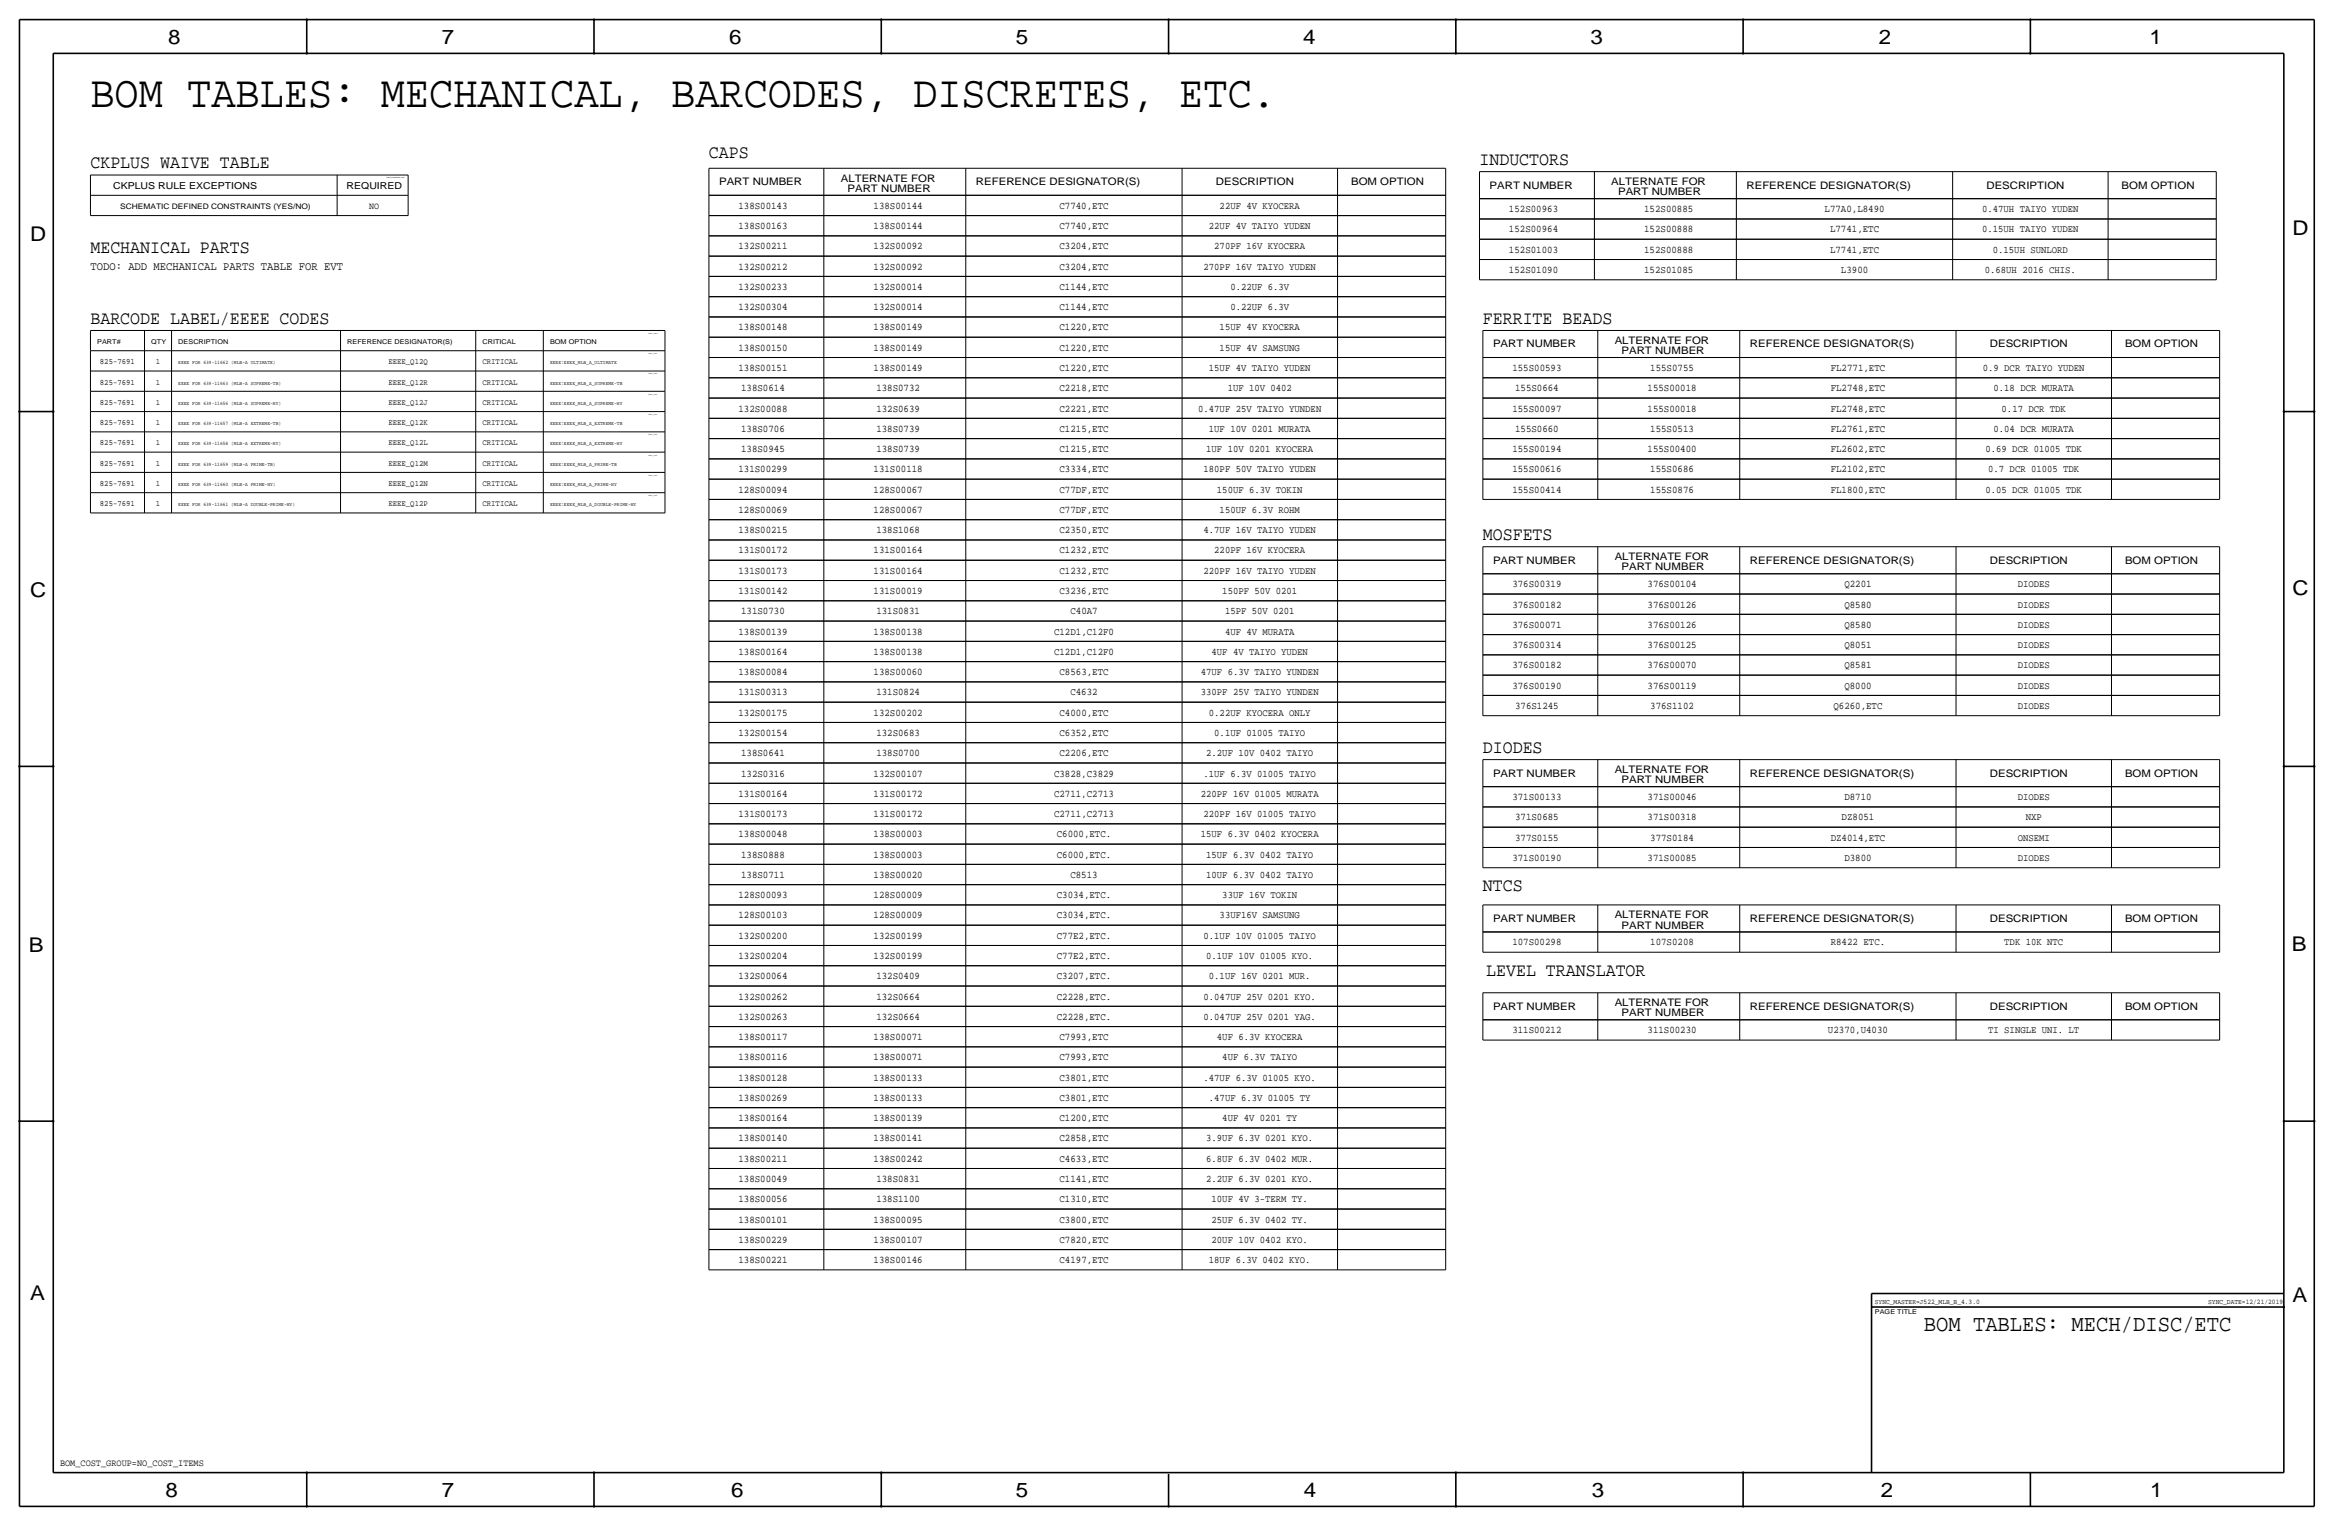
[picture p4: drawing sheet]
<svg xmlns="http://www.w3.org/2000/svg" width="877mm" height="574mm" viewBox="0 0 877 574" stroke-linecap="round" stroke-linejoin="round" font-family="sans-serif">
<defs><g id="words">
<text font-size="17" x="34" y="40.4">BOM TABLES: MECHANICAL, BARCODES, DISCRETES, ETC.</text>
<text font-size="8.6" x="722.9" y="500.1">BOM TABLES: MECH/DISC/ETC</text>
<g font-size="7.6">
<text x="63.2" y="16.5">8</text>
<text x="166.1" y="16.5">7</text>
<text x="274" y="16.5">6</text>
<text x="381.7" y="16.5">5</text>
<text x="489.7" y="16.5">4</text>
<text x="597.6" y="16.5">3</text>
<text x="706.1" y="16.5">2</text>
<text x="807.7" y="16.5">1</text>
<text x="861.5" y="88.1">D</text>
<text x="11.4" y="90.4">D</text>
<text x="11.4" y="224.3">C</text>
<text x="861.5" y="223.8">C</text>
<text x="10.9" y="357.6">B</text>
<text x="861.3" y="357.4">B</text>
<text x="11.4" y="488.4">A</text>
<text x="861.5" y="489.2">A</text>
<text x="62.2" y="562.6">8</text>
<text x="166.1" y="562.6">7</text>
<text x="274.8" y="562.6">6</text>
<text x="381.7" y="562.6">5</text>
<text x="489.9" y="562.6">4</text>
<text x="598.1" y="562.6">3</text>
<text x="706.8" y="562.6">2</text>
<text x="807.9" y="562.6">1</text>
</g>
<g font-size="7">
<text x="266.4" y="59.4">CAPS</text>
<text x="34" y="63.2">CKPLUS WAIVE TABLE</text>
<text x="556" y="62">INDUCTORS</text>
<text x="34" y="95">MECHANICAL PARTS</text>
<text x="34" y="121.7">BARCODE LABEL/EEEE CODES</text>
<text x="557.2" y="121.7">FERRITE BEADS</text>
<text x="557.2" y="202.9">MOSFETS</text>
<text x="557.2" y="283">DIODES</text>
<text x="557.2" y="335">NTCS</text>
<text x="558.5" y="366.8">LEVEL TRANSLATOR</text>
</g>
<text font-size="4.4" x="34" y="101.3">TODO: ADD MECHANICAL PARTS TABLE FOR EVT</text>
<g font-size="3.9">
<text x="270.2" y="69.6">PART NUMBER</text>
<text x="315.9" y="68.3">ALTERNATE FOR</text>
<text x="366.7" y="69.6">REFERENCE DESIGNATOR(S)</text>
<text x="456.9" y="69.6">DESCRIPTION</text>
<text x="507.7" y="69.6">BOM OPTION</text>
<text x="559.8" y="70.9">PART NUMBER</text>
<text x="605.5" y="69.6">ALTERNATE FOR</text>
<text x="656.3" y="70.9">REFERENCE DESIGNATOR(S)</text>
<text x="746.5" y="70.9">DESCRIPTION</text>
<text x="797.3" y="70.9">BOM OPTION</text>
<text x="318.5" y="72.1">PART NUMBER</text>
<text x="608" y="73.4">PART NUMBER</text>
<text x="561" y="130.6">PART NUMBER</text>
<text x="606.8" y="129.3">ALTERNATE FOR</text>
<text x="657.6" y="130.6">REFERENCE DESIGNATOR(S)</text>
<text x="747.7" y="130.6">DESCRIPTION</text>
<text x="798.5" y="130.6">BOM OPTION</text>
<text x="609.3" y="133.1">PART NUMBER</text>
<text x="561" y="211.8">PART NUMBER</text>
<text x="606.8" y="210.6">ALTERNATE FOR</text>
<text x="609.3" y="214.4">PART NUMBER</text>
<text x="657.6" y="211.8">REFERENCE DESIGNATOR(S)</text>
<text x="747.7" y="211.8">DESCRIPTION</text>
<text x="798.5" y="211.8">BOM OPTION</text>
<text x="561" y="291.8">PART NUMBER</text>
<text x="606.8" y="290.6">ALTERNATE FOR</text>
<text x="657.6" y="291.8">REFERENCE DESIGNATOR(S)</text>
<text x="747.7" y="291.8">DESCRIPTION</text>
<text x="798.5" y="291.8">BOM OPTION</text>
<text x="609.3" y="294.4">PART NUMBER</text>
<text x="561" y="346.5">PART NUMBER</text>
<text x="606.8" y="345.2">ALTERNATE FOR</text>
<text x="657.6" y="346.5">REFERENCE DESIGNATOR(S)</text>
<text x="747.7" y="346.5">DESCRIPTION</text>
<text x="798.5" y="346.5">BOM OPTION</text>
<text x="609.3" y="349">PART NUMBER</text>
<text x="561" y="379.5">PART NUMBER</text>
<text x="606.8" y="378.2">ALTERNATE FOR</text>
<text x="609.3" y="382">PART NUMBER</text>
<text x="657.6" y="379.5">REFERENCE DESIGNATOR(S)</text>
<text x="747.7" y="379.5">DESCRIPTION</text>
<text x="798.5" y="379.5">BOM OPTION</text>
</g>
<g font-size="3.8">
<text x="277.5" y="78.5">138S00143</text>
<text x="328.3" y="78.5">138S00144</text>
<text x="398.1" y="78.5">C7740,ETC</text>
<text x="458.3" y="78.5">22UF 4V KYOCERA</text>
<text x="567" y="79.8">152S00963</text>
<text x="617.8" y="79.8">152S00885</text>
<text x="685.6" y="79.8">L77A0,L8490</text>
<text x="744.9" y="79.8">0.47UH TAIYO YUDEN</text>
<text x="277.5" y="86.1">138S00163</text>
<text x="328.3" y="86.1">138S00144</text>
<text x="398.1" y="86.1">C7740,ETC</text>
<text x="454.3" y="86.1">22UF 4V TAIYO YUDEN</text>
<text x="567" y="87.4">152S00964</text>
<text x="617.8" y="87.4">152S00888</text>
<text x="687.7" y="87.4">L7741,ETC</text>
<text x="744.9" y="87.4">0.15UH TAIYO YUDEN</text>
<text x="277.5" y="93.7">132S00211</text>
<text x="328.3" y="93.7">132S00092</text>
<text x="398.1" y="93.7">C3204,ETC</text>
<text x="456.3" y="93.7">270PF 16V KYOCERA</text>
<text x="567" y="95">152S01003</text>
<text x="617.8" y="95">152S00888</text>
<text x="687.7" y="95">L7741,ETC</text>
<text x="748.9" y="95">0.15UH SUNLORD</text>
<text x="277.5" y="101.3">132S00212</text>
<text x="328.3" y="101.3">132S00092</text>
<text x="398.1" y="101.3">C3204,ETC</text>
<text x="452.3" y="101.3">270PF 16V TAIYO YUDEN</text>
<text x="567" y="102.6">152S01090</text>
<text x="617.8" y="102.6">152S01085</text>
<text x="691.8" y="102.6">L3900</text>
<text x="745.9" y="102.6">0.68UH 2016 CHIS.</text>
<text x="277.5" y="109">132S00233</text>
<text x="328.3" y="109">132S00014</text>
<text x="398.1" y="109">C1144,ETC</text>
<text x="462.3" y="109">0.22UF 6.3V</text>
<text x="277.5" y="116.6">132S00304</text>
<text x="328.3" y="116.6">132S00014</text>
<text x="398.1" y="116.6">C1144,ETC</text>
<text x="462.3" y="116.6">0.22UF 6.3V</text>
<text x="277.5" y="124.2">138S00148</text>
<text x="328.3" y="124.2">138S00149</text>
<text x="398.1" y="124.2">C1220,ETC</text>
<text x="458.3" y="124.2">15UF 4V KYOCERA</text>
<text x="277.5" y="131.8">138S00150</text>
<text x="328.3" y="131.8">138S00149</text>
<text x="398.1" y="131.8">C1220,ETC</text>
<text x="458.3" y="131.8">15UF 4V SAMSUNG</text>
<text x="277.5" y="139.4">138S00151</text>
<text x="328.3" y="139.4">138S00149</text>
<text x="398.1" y="139.4">C1220,ETC</text>
<text x="454.3" y="139.4">15UF 4V TAIYO YUDEN</text>
<text x="568.3" y="139.4">155S00593</text>
<text x="620.1" y="139.4">155S0755</text>
<text x="687.9" y="139.4">FL2771,ETC</text>
<text x="745.1" y="139.4">0.9 DCR TAIYO YUDEN</text>
<text x="278.5" y="147.1">138S0614</text>
<text x="329.3" y="147.1">138S0732</text>
<text x="398.1" y="147.1">C2218,ETC</text>
<text x="461.3" y="147.1">1UF 10V 0402</text>
<text x="569.3" y="147.1">155S0664</text>
<text x="619.1" y="147.1">155S00018</text>
<text x="687.9" y="147.1">FL2748,ETC</text>
<text x="749.1" y="147.1">0.18 DCR MURATA</text>
<text x="277.5" y="154.7">132S00088</text>
<text x="329.3" y="154.7">132S0639</text>
<text x="398.1" y="154.7">C2221,ETC</text>
<text x="450.3" y="154.7">0.47UF 25V TAIYO YUNDEN</text>
<text x="568.3" y="154.7">155S00097</text>
<text x="619.1" y="154.7">155S00018</text>
<text x="687.9" y="154.7">FL2748,ETC</text>
<text x="752.2" y="154.7">0.17 DCR TDK</text>
<text x="278.5" y="162.3">138S0706</text>
<text x="329.3" y="162.3">138S0739</text>
<text x="398.1" y="162.3">C1215,ETC</text>
<text x="454.3" y="162.3">1UF 10V 0201 MURATA</text>
<text x="569.3" y="162.3">155S0660</text>
<text x="620.1" y="162.3">155S0513</text>
<text x="687.9" y="162.3">FL2761,ETC</text>
<text x="749.1" y="162.3">0.04 DCR MURATA</text>
<text x="278.5" y="169.9">138S0945</text>
<text x="329.3" y="169.9">138S0739</text>
<text x="398.1" y="169.9">C1215,ETC</text>
<text x="453.3" y="169.9">1UF 10V 0201 KYOCERA</text>
<text x="568.3" y="169.9">155S00194</text>
<text x="619.1" y="169.9">155S00400</text>
<text x="687.9" y="169.9">FL2602,ETC</text>
<text x="746.1" y="169.9">0.69 DCR 01005 TDK</text>
<text x="277.5" y="177.5">131S00299</text>
<text x="328.3" y="177.5">131S00118</text>
<text x="398.1" y="177.5">C3334,ETC</text>
<text x="452.3" y="177.5">180PF 50V TAIYO YUDEN</text>
<text x="568.3" y="177.5">155S00616</text>
<text x="620.1" y="177.5">155S0686</text>
<text x="687.9" y="177.5">FL2102,ETC</text>
<text x="747.1" y="177.5">0.7 DCR 01005 TDK</text>
<text x="277.5" y="185.2">128S00094</text>
<text x="328.3" y="185.2">128S00067</text>
<text x="398.1" y="185.2">C77DF,ETC</text>
<text x="457.3" y="185.2">150UF 6.3V TOKIN</text>
<text x="568.3" y="185.2">155S00414</text>
<text x="620.1" y="185.2">155S0876</text>
<text x="687.9" y="185.2">FL1800,ETC</text>
<text x="746.1" y="185.2">0.05 DCR 01005 TDK</text>
<text x="277.5" y="192.8">128S00069</text>
<text x="328.3" y="192.8">128S00067</text>
<text x="398.1" y="192.8">C77DF,ETC</text>
<text x="458.3" y="192.8">150UF 6.3V ROHM</text>
<text x="277.5" y="200.4">138S00215</text>
<text x="329.3" y="200.4">138S1068</text>
<text x="398.1" y="200.4">C2350,ETC</text>
<text x="452.3" y="200.4">4.7UF 16V TAIYO YUDEN</text>
<text x="277.5" y="208">131S00172</text>
<text x="328.3" y="208">131S00164</text>
<text x="398.1" y="208">C1232,ETC</text>
<text x="456.3" y="208">220PF 16V KYOCERA</text>
<text x="277.5" y="215.6">131S00173</text>
<text x="328.3" y="215.6">131S00164</text>
<text x="398.1" y="215.6">C1232,ETC</text>
<text x="452.3" y="215.6">220PF 16V TAIYO YUDEN</text>
<text x="568.3" y="220.7">376S00319</text>
<text x="619.1" y="220.7">376S00104</text>
<text x="693.1" y="220.7">Q2201</text>
<text x="758.2" y="220.7">DIODES</text>
<text x="277.5" y="223.3">131S00142</text>
<text x="328.3" y="223.3">131S00019</text>
<text x="398.1" y="223.3">C3236,ETC</text>
<text x="459.3" y="223.3">150PF 50V 0201</text>
<text x="278.5" y="230.9">131S0730</text>
<text x="329.3" y="230.9">131S0831</text>
<text x="402.2" y="230.9">C40A7</text>
<text x="460.3" y="230.9">15PF 50V 0201</text>
<text x="568.3" y="228.3">376S00182</text>
<text x="619.1" y="228.3">376S00126</text>
<text x="693.1" y="228.3">Q8580</text>
<text x="758.2" y="228.3">DIODES</text>
<text x="277.5" y="238.5">138S00139</text>
<text x="328.3" y="238.5">138S00138</text>
<text x="396.1" y="238.5">C12D1,C12F0</text>
<text x="460.3" y="238.5">4UF 4V MURATA</text>
<text x="568.3" y="236">376S00071</text>
<text x="619.1" y="236">376S00126</text>
<text x="693.1" y="236">Q8580</text>
<text x="758.2" y="236">DIODES</text>
<text x="568.3" y="243.6">376S00314</text>
<text x="619.1" y="243.6">376S00125</text>
<text x="693.1" y="243.6">Q8051</text>
<text x="758.2" y="243.6">DIODES</text>
<text x="277.5" y="246.1">138S00164</text>
<text x="328.3" y="246.1">138S00138</text>
<text x="396.1" y="246.1">C12D1,C12F0</text>
<text x="455.3" y="246.1">4UF 4V TAIYO YUDEN</text>
<text x="568.3" y="251.2">376S00182</text>
<text x="619.1" y="251.2">376S00070</text>
<text x="693.1" y="251.2">Q8581</text>
<text x="758.2" y="251.2">DIODES</text>
<text x="277.5" y="253.7">138S00084</text>
<text x="328.3" y="253.7">138S00060</text>
<text x="398.1" y="253.7">C8563,ETC</text>
<text x="451.3" y="253.7">47UF 6.3V TAIYO YUNDEN</text>
<text x="277.5" y="261.4">131S00313</text>
<text x="329.3" y="261.4">131S0824</text>
<text x="402.2" y="261.4">C4632</text>
<text x="451.3" y="261.4">330PF 25V TAIYO YUNDEN</text>
<text x="568.3" y="258.8">376S00190</text>
<text x="619.1" y="258.8">376S00119</text>
<text x="693.1" y="258.8">Q8000</text>
<text x="758.2" y="258.8">DIODES</text>
<text x="277.5" y="269">132S00175</text>
<text x="328.3" y="269">132S00202</text>
<text x="398.1" y="269">C4000,ETC</text>
<text x="454.3" y="269">0.22UF KYOCERA ONLY</text>
<text x="569.3" y="266.4">376S1245</text>
<text x="620.1" y="266.4">376S1102</text>
<text x="689" y="266.4">Q6260,ETC</text>
<text x="758.2" y="266.4">DIODES</text>
<text x="277.5" y="276.6">132S00154</text>
<text x="329.3" y="276.6">132S0683</text>
<text x="398.1" y="276.6">C6352,ETC</text>
<text x="456.3" y="276.6">0.1UF 01005 TAIYO</text>
<text x="278.5" y="284.2">138S0641</text>
<text x="329.3" y="284.2">138S0700</text>
<text x="398.1" y="284.2">C2206,ETC</text>
<text x="453.3" y="284.2">2.2UF 10V 0402 TAIYO</text>
<text x="278.5" y="291.8">132S0316</text>
<text x="328.3" y="291.8">132S00107</text>
<text x="396.1" y="291.8">C3828,C3829</text>
<text x="452.3" y="291.8">.1UF 6.3V 01005 TAIYO</text>
<text x="277.5" y="299.5">131S00164</text>
<text x="328.3" y="299.5">131S00172</text>
<text x="396.1" y="299.5">C2711,C2713</text>
<text x="451.3" y="299.5">220PF 16V 01005 MURATA</text>
<text x="568.3" y="300.7">371S00133</text>
<text x="619.1" y="300.7">371S00046</text>
<text x="693.1" y="300.7">D8710</text>
<text x="758.2" y="300.7">DIODES</text>
<text x="277.5" y="307.1">131S00173</text>
<text x="328.3" y="307.1">131S00172</text>
<text x="396.1" y="307.1">C2711,C2713</text>
<text x="452.3" y="307.1">220PF 16V 01005 TAIYO</text>
<text x="569.3" y="308.4">371S0685</text>
<text x="619.1" y="308.4">371S00318</text>
<text x="692" y="308.4">DZ8051</text>
<text x="761.2" y="308.4">NXP</text>
<text x="277.5" y="314.7">138S00048</text>
<text x="328.3" y="314.7">138S00003</text>
<text x="397.1" y="314.7">C6000,ETC.</text>
<text x="451.3" y="314.7">15UF 6.3V 0402 KYOCERA</text>
<text x="569.3" y="316">377S0155</text>
<text x="620.1" y="316">377S0184</text>
<text x="687.9" y="316">DZ4014,ETC</text>
<text x="758.2" y="316">ONSEMI</text>
<text x="278.5" y="322.3">138S0888</text>
<text x="328.3" y="322.3">138S00003</text>
<text x="397.1" y="322.3">C6000,ETC.</text>
<text x="453.3" y="322.3">15UF 6.3V 0402 TAIYO</text>
<text x="568.3" y="323.6">371S00190</text>
<text x="619.1" y="323.6">371S00085</text>
<text x="693.1" y="323.6">D3800</text>
<text x="758.2" y="323.6">DIODES</text>
<text x="278.5" y="329.9">138S0711</text>
<text x="328.3" y="329.9">138S00020</text>
<text x="402.2" y="329.9">C8513</text>
<text x="453.3" y="329.9">10UF 6.3V 0402 TAIYO</text>
<text x="277.5" y="337.6">128S00093</text>
<text x="328.3" y="337.6">128S00009</text>
<text x="397.1" y="337.6">C3034,ETC.</text>
<text x="459.3" y="337.6">33UF 16V TOKIN</text>
<text x="277.5" y="345.2">128S00103</text>
<text x="328.3" y="345.2">128S00009</text>
<text x="397.1" y="345.2">C3034,ETC.</text>
<text x="458.3" y="345.2">33UF16V SAMSUNG</text>
<text x="277.5" y="352.8">132S00200</text>
<text x="328.3" y="352.8">132S00199</text>
<text x="397.1" y="352.8">C77E2,ETC.</text>
<text x="452.3" y="352.8">0.1UF 10V 01005 TAIYO</text>
<text x="568.3" y="355.3">107S00298</text>
<text x="620.1" y="355.3">107S0208</text>
<text x="687.9" y="355.3">R8422 ETC.</text>
<text x="753.2" y="355.3">TDK 10K NTC</text>
<text x="277.5" y="360.4">132S00204</text>
<text x="328.3" y="360.4">132S00199</text>
<text x="397.1" y="360.4">C77E2,ETC.</text>
<text x="453.3" y="360.4">0.1UF 10V 01005 KYO.</text>
<text x="277.5" y="368">132S00064</text>
<text x="329.3" y="368">132S0409</text>
<text x="397.1" y="368">C3207,ETC.</text>
<text x="454.3" y="368">0.1UF 16V 0201 MUR.</text>
<text x="277.5" y="375.7">132S00262</text>
<text x="329.3" y="375.7">132S0664</text>
<text x="397.1" y="375.7">C2228,ETC.</text>
<text x="452.3" y="375.7">0.047UF 25V 0201 KYO.</text>
<text x="277.5" y="383.3">132S00263</text>
<text x="329.3" y="383.3">132S0664</text>
<text x="397.1" y="383.3">C2228,ETC.</text>
<text x="452.3" y="383.3">0.047UF 25V 0201 YAG.</text>
<text x="568.3" y="388.4">311S00212</text>
<text x="619.1" y="388.4">311S00230</text>
<text x="686.9" y="388.4">U2370,U4030</text>
<text x="747.1" y="388.4">TI SINGLE UNI. LT</text>
<text x="277.5" y="390.9">138S00117</text>
<text x="328.3" y="390.9">138S00071</text>
<text x="398.1" y="390.9">C7993,ETC</text>
<text x="457.3" y="390.9">4UF 6.3V KYOCERA</text>
<text x="277.5" y="398.5">138S00116</text>
<text x="328.3" y="398.5">138S00071</text>
<text x="398.1" y="398.5">C7993,ETC</text>
<text x="459.3" y="398.5">4UF 6.3V TAIYO</text>
<text x="277.5" y="406.1">138S00128</text>
<text x="328.3" y="406.1">138S00133</text>
<text x="398.1" y="406.1">C3801,ETC</text>
<text x="452.3" y="406.1">.47UF 6.3V 01005 KYO.</text>
<text x="277.5" y="413.8">138S00269</text>
<text x="328.3" y="413.8">138S00133</text>
<text x="398.1" y="413.8">C3801,ETC</text>
<text x="454.3" y="413.8">.47UF 6.3V 01005 TY</text>
<text x="277.5" y="421.4">138S00164</text>
<text x="328.3" y="421.4">138S00139</text>
<text x="398.1" y="421.4">C1200,ETC</text>
<text x="459.3" y="421.4">4UF 4V 0201 TY</text>
<text x="277.5" y="429">138S00140</text>
<text x="328.3" y="429">138S00141</text>
<text x="398.1" y="429">C2858,ETC</text>
<text x="453.3" y="429">3.9UF 6.3V 0201 KYO.</text>
<text x="277.5" y="436.6">138S00211</text>
<text x="328.3" y="436.6">138S00242</text>
<text x="398.1" y="436.6">C4633,ETC</text>
<text x="453.3" y="436.6">6.8UF 6.3V 0402 MUR.</text>
<text x="277.5" y="444.2">138S00049</text>
<text x="329.3" y="444.2">138S0831</text>
<text x="398.1" y="444.2">C1141,ETC</text>
<text x="453.3" y="444.2">2.2UF 6.3V 0201 KYO.</text>
<text x="277.5" y="451.9">138S00056</text>
<text x="329.3" y="451.9">138S1100</text>
<text x="398.1" y="451.9">C1310,ETC</text>
<text x="455.3" y="451.9">10UF 4V 3-TERM TY.</text>
<text x="277.5" y="459.5">138S00101</text>
<text x="328.3" y="459.5">138S00095</text>
<text x="398.1" y="459.5">C3800,ETC</text>
<text x="455.3" y="459.5">25UF 6.3V 0402 TY.</text>
<text x="277.5" y="467.1">138S00229</text>
<text x="328.3" y="467.1">138S00107</text>
<text x="398.1" y="467.1">C7820,ETC</text>
<text x="455.3" y="467.1">20UF 10V 0402 KYO.</text>
<text x="277.5" y="474.7">138S00221</text>
<text x="328.3" y="474.7">138S00146</text>
<text x="398.1" y="474.7">C4197,ETC</text>
<text x="454.3" y="474.7">18UF 6.3V 0402 KYO.</text>
</g>
<g font-size="3.6">
<text x="42.5" y="70.9">CKPLUS RULE EXCEPTIONS</text>
<text x="130.2" y="70.9">REQUIRED</text>
<text x="22.6" y="550.9">BOM_COST_GROUP=NO_COST_ITEMS</text>
</g>
<text font-size="3.5" x="138.8" y="78.5">NO</text>
<g font-size="3.1">
<text x="37.5" y="136.9">825-7691</text>
<text x="58.6" y="136.9">1</text>
<text x="145.9" y="136.9">EEEE_Q12Q</text>
<text x="181.3" y="136.9">CRITICAL</text>
<text x="37.5" y="144.5">825-7691</text>
<text x="58.6" y="144.5">1</text>
<text x="145.9" y="144.5">EEEE_Q12R</text>
<text x="181.3" y="144.5">CRITICAL</text>
<text x="37.5" y="152.1">825-7691</text>
<text x="58.6" y="152.1">1</text>
<text x="145.9" y="152.1">EEEE_Q12J</text>
<text x="181.3" y="152.1">CRITICAL</text>
<text x="37.5" y="159.8">825-7691</text>
<text x="58.6" y="159.8">1</text>
<text x="145.9" y="159.8">EEEE_Q12K</text>
<text x="181.3" y="159.8">CRITICAL</text>
<text x="37.5" y="167.4">825-7691</text>
<text x="58.6" y="167.4">1</text>
<text x="145.9" y="167.4">EEEE_Q12L</text>
<text x="181.3" y="167.4">CRITICAL</text>
<text x="37.5" y="175">825-7691</text>
<text x="58.6" y="175">1</text>
<text x="145.9" y="175">EEEE_Q12M</text>
<text x="181.3" y="175">CRITICAL</text>
<text x="37.5" y="182.6">825-7691</text>
<text x="58.6" y="182.6">1</text>
<text x="145.9" y="182.6">EEEE_Q12N</text>
<text x="181.3" y="182.6">CRITICAL</text>
<text x="37.5" y="190.2">825-7691</text>
<text x="58.6" y="190.2">1</text>
<text x="145.9" y="190.2">EEEE_Q12P</text>
<text x="181.3" y="190.2">CRITICAL</text>
</g>
<text font-size="2.9" x="45.2" y="78.5">SCHEMATIC DEFINED CONSTRAINTS (YES/NO)</text>
<g font-size="2.6">
<text x="704.5" y="490">SYNC_MASTER=J522_MLB_B_4.3.0</text>
<text x="829.8" y="490">SYNC_DATE=12/21/2019</text>
</g>
<g font-size="2.5">
<text x="36.5" y="129.3">PART#</text>
<text x="56.8" y="129.3">QTY</text>
<text x="67" y="129.3">DESCRIPTION</text>
<text x="130.5" y="129.3">REFERENCE DESIGNATOR(S)</text>
<text x="181.3" y="129.3">CRITICAL</text>
<text x="206.7" y="129.3">BOM OPTION</text>
<text x="704.5" y="493.8">PAGE TITLE</text>
</g>
<g font-size="2">
<text x="67" y="136.9">EEEE FOR 639-11662 (MLB-A ULTIMATE)</text>
<text x="206.7" y="136.9">EEEE:EEEE_MLB_A_ULTIMATE</text>
<text x="67" y="144.5">EEEE FOR 639-11663 (MLB-A SUPREME-TB)</text>
<text x="206.7" y="144.5">EEEE:EEEE_MLB_A_SUPREME-TB</text>
<text x="67" y="152.1">EEEE FOR 639-11656 (MLB-A SUPREME-HY)</text>
<text x="206.7" y="152.1">EEEE:EEEE_MLB_A_SUPREME-HY</text>
<text x="67" y="159.8">EEEE FOR 639-11657 (MLB-A EXTREME-TB)</text>
<text x="206.7" y="159.8">EEEE:EEEE_MLB_A_EXTREME-TB</text>
<text x="67" y="167.4">EEEE FOR 639-11658 (MLB-A EXTREME-HY)</text>
<text x="206.7" y="167.4">EEEE:EEEE_MLB_A_EXTREME-HY</text>
<text x="67" y="175">EEEE FOR 639-11659 (MLB-A PRIME-TB)</text>
<text x="206.7" y="175">EEEE:EEEE_MLB_A_PRIME-TB</text>
<text x="67" y="182.6">EEEE FOR 639-11660 (MLB-A PRIME-HY)</text>
<text x="206.7" y="182.6">EEEE:EEEE_MLB_A_PRIME-HY</text>
<text x="67" y="190.2">EEEE FOR 639-11661 (MLB-A DOUBLE-PRIME-HY)</text>
<text x="206.7" y="190.2">EEEE:EEEE_MLB_A_DOUBLE-PRIME-HY</text>
</g>
<text font-size=".5" x="145.1" y="67.1">TABLE_DASHBOARD_INFO</text>
<g font-size=".4">
<text x="243.5" y="125.5">TABLE_5_HEAD</text>
<text x="243.5" y="133.1">TABLE_5_ITEM</text>
<text x="243.5" y="140.7">TABLE_5_ITEM</text>
<text x="243.5" y="148.3">TABLE_5_ITEM</text>
<text x="243.5" y="156">TABLE_5_ITEM</text>
<text x="243.5" y="163.6">TABLE_5_ITEM</text>
<text x="243.5" y="171.2">TABLE_5_ITEM</text>
<text x="243.5" y="178.8">TABLE_5_ITEM</text>
<text x="243.5" y="186.4">TABLE_5_ITEM</text>
</g>
</g></defs>
<g fill="none" stroke="#000" stroke-width=".6">
<path d="M7.3 7.4v558.8zM7.3 7.4h862.3zM115.3 7.4v12.7zM223.2 7.4v12.7zM331.2 7.4v12.7zM439.1 7.4v12.7zM547.1 7.4v12.7zM655 7.4v12.7zM763 7.4v12.7zM869.6 7.4v558.8zM20 20.1v533.4zM20 20.1h838.2z"/>
<path d="M858.2 20.1v533.4zM7.3 154.7h12.7zM858.2 154.7h11.4zM7.3 288h12.7zM858.2 288h11.4zM7.3 421.4h12.7zM858.2 421.4h11.4zM703.3 486.2h154.9zM703.3 486.2v5zM703.3 491.2h154.9zM703.3 491.2v62.3zM20 553.5h838.2z"/>
<path d="M115.3 553.5v12.7zM223.2 553.5v12.7zM331.2 553.5v12.7zM439.1 554v12.2zM547.1 553.5v12.7zM655 553.5v12.7zM763 553.5v12.7zM7.3 566.2h862.3z"/>
</g>
<g fill="#000" stroke="#000" stroke-width=".38">
<path d="M115.1 7.2h.4v.3h-.4zM115.1 19.9h.4v.3h-.4zM223 7.2h.4v.3h-.4zM223 19.9h.4v.3h-.4zM331 19.9h.4v.3h-.4zM331 7.2h.4v.3h-.4zM438.9 7.2h.4v.3h-.4zM438.9 19.9h.4v.3h-.4zM546.9 7.2h.4v.3h-.4zM546.9 19.9h.4v.3h-.4zM654.8 19.9h.4v.3h-.4zM654.8 7.2h.4v.3h-.4z"/>
<path d="M762.8 19.9h.4v.3h-.4zM762.8 7.2h.4v.3h-.4zM7.1 154.5h.4v.4h-.4zM19.8 154.5h.4v.4h-.4zM858 154.5h.4v.4h-.4zM869.5 154.5h.3v.4h-.3zM7.1 287.9h.4v.3h-.4zM19.8 287.9h.4v.3h-.4zM858 287.9h.4v.3h-.4zM869.5 287.9h.3v.3h-.3zM7.1 421.2h.4v.4h-.4zM19.8 421.2h.4v.4h-.4z"/>
<path d="M858 421.2h.4v.4h-.4zM869.5 421.2h.3v.4h-.3zM858 491.1h.4v.3h-.4zM115.1 553.3h.4v.3h-.4zM223 553.3h.4v.3h-.4zM331 553.3h.4v.3h-.4zM546.9 553.3h.4v.3h-.4zM654.8 553.3h.4v.3h-.4zM115.1 566h.4v.3h-.4zM223 566h.4v.3h-.4zM331 566h.4v.3h-.4zM438.9 566h.4v.3h-.4z"/>
<path d="M546.9 566h.4v.3h-.4zM654.8 566h.4v.3h-.4z"/>
</g>
<g fill="none" stroke="#000" stroke-width=".38">
<path d="M34 73.4h119.4zM34 65.8v15.2zM34 65.8h119.4zM126.7 65.8v15.2zM153.4 65.8v15.2zM266.4 63.2v10.2zM266.4 63.2h276.9zM266.4 73.4h276.9zM266.4 73.4v7.6zM309.6 63.2v10.2zM309.6 73.4v7.6zM362.9 63.2v10.2z"/>
<path d="M362.9 73.4v7.6zM444.2 63.2v10.2zM444.2 73.4v7.6zM502.6 63.2v10.2zM502.6 73.4v7.6zM543.3 63.2v10.2zM543.3 73.4v7.6zM556 64.5v10.2zM556 64.5h276.8zM556 74.7h276.8zM556 74.7v7.6zM599.1 64.5v10.2z"/>
<path d="M599.1 74.7v7.6zM652.5 64.5v10.2zM652.5 74.7v7.6zM733.8 64.5v10.2zM733.8 74.7v7.6zM792.2 64.5v10.2zM792.2 74.7v7.6zM832.8 64.5v10.2zM832.8 74.7v7.6zM34 81h119.4zM266.4 81h276.9zM266.4 81v7.6z"/>
<path d="M266.4 88.6h276.9zM266.4 88.6v7.7zM266.4 96.3h276.9zM266.4 96.3v7.6zM309.6 81v7.6zM309.6 88.6v7.7zM309.6 96.3v7.6zM362.9 81v7.6zM362.9 88.6v7.7zM362.9 96.3v7.6zM444.2 81v7.6zM444.2 88.6v7.7z"/>
<path d="M444.2 96.3v7.6zM502.6 81v7.6zM502.6 88.6v7.7zM502.6 96.3v7.6zM543.3 81v7.6zM543.3 88.6v7.7zM543.3 96.3v7.6zM556 82.3h276.8zM556 82.3v7.6zM556 89.9h276.8zM556 97.5v7.7zM556 97.5h276.8z"/>
<path d="M556 89.9v7.6zM599.1 82.3v7.6zM599.1 97.5v7.7zM599.1 89.9v7.6zM652.5 82.3v7.6zM652.5 97.5v7.7zM652.5 89.9v7.6zM733.8 82.3v7.6zM733.8 97.5v7.7zM733.8 89.9v7.6zM792.2 82.3v7.6zM792.2 97.5v7.7z"/>
<path d="M792.2 89.9v7.6zM832.8 82.3v7.6zM832.8 97.5v7.7zM832.8 89.9v7.6zM266.4 103.9v7.6zM266.4 103.9h276.9zM266.4 111.5h276.9zM266.4 111.5v7.6zM266.4 119.1h276.9zM266.4 119.1v7.6zM309.6 103.9v7.6zM309.6 111.5v7.6z"/>
<path d="M309.6 119.1v7.6zM362.9 103.9v7.6zM362.9 111.5v7.6zM362.9 119.1v7.6zM444.2 103.9v7.6zM444.2 111.5v7.6zM444.2 119.1v7.6zM502.6 103.9v7.6zM502.6 111.5v7.6zM502.6 119.1v7.6zM543.3 103.9v7.6zM543.3 111.5v7.6z"/>
<path d="M543.3 119.1v7.6zM556 105.2h276.8zM34 124.2v7.6zM34 131.8h215.9zM34 124.2h215.9zM34 131.8v7.6zM34 139.4h215.9zM34 139.4v7.7zM54.3 124.2v7.6zM54.3 131.8v7.6zM54.3 139.4v7.7zM64.5 124.2v7.6z"/>
<path d="M64.5 131.8v7.6zM64.5 139.4v7.7zM128 124.2v7.6zM128 131.8v7.6zM128 139.4v7.7zM178.8 124.2v7.6zM178.8 131.8v7.6zM178.8 139.4v7.7zM204.2 124.2v7.6zM204.2 131.8v7.6zM204.2 139.4v7.7zM249.9 124.2v7.6z"/>
<path d="M249.9 131.8v7.6zM249.9 139.4v7.7zM266.4 126.7v7.7zM266.4 126.7h276.9zM266.4 134.4h276.9zM266.4 134.4v7.6zM309.6 126.7v7.7zM309.6 134.4v7.6zM362.9 126.7v7.7zM362.9 134.4v7.6zM444.2 126.7v7.7zM444.2 134.4v7.6z"/>
<path d="M502.6 126.7v7.7zM502.6 134.4v7.6zM543.3 126.7v7.7zM543.3 134.4v7.6zM557.2 124.2v10.2zM557.2 124.2h276.9zM557.2 134.4h276.9zM557.2 134.4v7.6zM600.4 124.2v10.2zM600.4 134.4v7.6zM653.7 124.2v10.2zM653.7 134.4v7.6z"/>
<path d="M735 124.2v10.2zM735 134.4v7.6zM793.4 124.2v10.2zM793.4 134.4v7.6zM834.1 124.2v10.2zM834.1 134.4v7.6zM34 147.1v7.6zM34 154.7h215.9zM34 154.7v7.6zM34 147.1h215.9zM54.3 147.1v7.6zM54.3 154.7v7.6z"/>
<path d="M64.5 147.1v7.6zM64.5 154.7v7.6zM128 147.1v7.6zM128 154.7v7.6zM178.8 147.1v7.6zM178.8 154.7v7.6zM204.2 147.1v7.6zM204.2 154.7v7.6zM249.9 147.1v7.6zM249.9 154.7v7.6zM266.4 142v7.6zM266.4 142h276.9z"/>
<path d="M266.4 149.6h276.9zM266.4 157.2v7.6zM266.4 157.2h276.9zM266.4 149.6v7.6zM309.6 142v7.6zM309.6 157.2v7.6zM309.6 149.6v7.6zM362.9 142v7.6zM362.9 157.2v7.6zM362.9 149.6v7.6zM444.2 142v7.6zM444.2 157.2v7.6z"/>
<path d="M444.2 149.6v7.6zM502.6 142v7.6zM502.6 157.2v7.6zM502.6 149.6v7.6zM543.3 142v7.6zM543.3 157.2v7.6zM543.3 149.6v7.6zM557.2 142h276.9zM557.2 157.2v7.6zM557.2 157.2h276.9zM557.2 149.6v7.6zM557.2 149.6h276.9z"/>
<path d="M557.2 142v7.6zM600.4 157.2v7.6zM600.4 149.6v7.6zM600.4 142v7.6zM653.7 157.2v7.6zM653.7 149.6v7.6zM653.7 142v7.6zM735 157.2v7.6zM735 149.6v7.6zM735 142v7.6zM793.4 157.2v7.6zM793.4 149.6v7.6z"/>
<path d="M793.4 142v7.6zM834.1 157.2v7.6zM834.1 149.6v7.6zM834.1 142v7.6zM34 169.9v7.6zM34 177.5h215.9zM34 177.5v7.7zM34 162.3v7.6zM34 169.9h215.9zM34 162.3h215.9zM54.3 169.9v7.6zM54.3 177.5v7.7z"/>
<path d="M54.3 162.3v7.6zM64.5 169.9v7.6zM64.5 177.5v7.7zM64.5 162.3v7.6zM128 169.9v7.6zM128 177.5v7.7zM128 162.3v7.6zM178.8 169.9v7.6zM178.8 177.5v7.7zM178.8 162.3v7.6zM204.2 169.9v7.6zM204.2 177.5v7.7z"/>
<path d="M204.2 162.3v7.6zM249.9 169.9v7.6zM249.9 177.5v7.7zM249.9 162.3v7.6zM266.4 164.8h276.9zM266.4 164.8v7.7zM266.4 172.5h276.9zM266.4 172.5v7.6zM309.6 164.8v7.7zM309.6 172.5v7.6zM362.9 164.8v7.7zM362.9 172.5v7.6z"/>
<path d="M444.2 164.8v7.7zM444.2 172.5v7.6zM502.6 164.8v7.7zM502.6 172.5v7.6zM543.3 164.8v7.7zM543.3 172.5v7.6zM557.2 164.8h276.9zM557.2 164.8v7.7zM557.2 172.5h276.9zM557.2 172.5v7.6zM600.4 164.8v7.7zM600.4 172.5v7.6z"/>
<path d="M653.7 164.8v7.7zM653.7 172.5v7.6zM735 164.8v7.7zM735 172.5v7.6zM793.4 164.8v7.7zM793.4 172.5v7.6zM834.1 164.8v7.7zM834.1 172.5v7.6zM34 185.2v7.6zM34 192.8h215.9zM34 185.2h215.9zM54.3 185.2v7.6z"/>
<path d="M64.5 185.2v7.6zM128 185.2v7.6zM178.8 185.2v7.6zM204.2 185.2v7.6zM249.9 185.2v7.6zM266.4 180.1v7.6zM266.4 180.1h276.9zM266.4 187.7h276.9zM266.4 187.7v7.6zM266.4 195.3h276.9zM266.4 195.3v7.6zM309.6 180.1v7.6z"/>
<path d="M309.6 187.7v7.6zM309.6 195.3v7.6zM362.9 180.1v7.6zM362.9 187.7v7.6zM362.9 195.3v7.6zM444.2 180.1v7.6zM444.2 187.7v7.6zM444.2 195.3v7.6zM502.6 180.1v7.6zM502.6 187.7v7.6zM502.6 195.3v7.6zM543.3 180.1v7.6z"/>
<path d="M543.3 187.7v7.6zM543.3 195.3v7.6zM557.2 180.1h276.9zM557.2 180.1v7.6zM557.2 187.7h276.9zM600.4 180.1v7.6zM653.7 180.1v7.6zM735 180.1v7.6zM793.4 180.1v7.6zM834.1 180.1v7.6zM266.4 202.9h276.9zM266.4 202.9v7.7z"/>
<path d="M266.4 210.6h276.9zM266.4 210.6v7.6zM266.4 218.2h276.9zM266.4 218.2v7.6zM309.6 202.9v7.7zM309.6 210.6v7.6zM309.6 218.2v7.6zM362.9 202.9v7.7zM362.9 210.6v7.6zM362.9 218.2v7.6zM444.2 202.9v7.7zM444.2 210.6v7.6z"/>
<path d="M444.2 218.2v7.6zM502.6 202.9v7.7zM502.6 210.6v7.6zM502.6 218.2v7.6zM543.3 202.9v7.7zM543.3 210.6v7.6zM543.3 218.2v7.6zM557.2 205.5v10.1zM557.2 205.5h276.9zM557.2 215.6h276.9zM557.2 215.6v7.7zM600.4 205.5v10.1z"/>
<path d="M600.4 215.6v7.7zM653.7 205.5v10.1zM653.7 215.6v7.7zM735 205.5v10.1zM735 215.6v7.7zM793.4 205.5v10.1zM793.4 215.6v7.7zM834.1 205.5v10.1zM834.1 215.6v7.7zM266.4 233.4v7.6zM266.4 233.4h276.9zM266.4 225.8v7.6z"/>
<path d="M266.4 225.8h276.9zM309.6 233.4v7.6zM309.6 225.8v7.6zM362.9 233.4v7.6zM362.9 225.8v7.6zM444.2 233.4v7.6zM444.2 225.8v7.6zM502.6 233.4v7.6zM502.6 225.8v7.6zM543.3 233.4v7.6zM543.3 225.8v7.6zM557.2 230.9v7.6z"/>
<path d="M557.2 230.9h276.9zM557.2 238.5h276.9zM557.2 223.3h276.9zM557.2 223.3v7.6zM557.2 238.5v7.6zM600.4 230.9v7.6zM600.4 223.3v7.6zM600.4 238.5v7.6zM653.7 230.9v7.6zM653.7 223.3v7.6zM653.7 238.5v7.6zM735 230.9v7.6z"/>
<path d="M735 223.3v7.6zM735 238.5v7.6zM793.4 230.9v7.6zM793.4 223.3v7.6zM793.4 238.5v7.6zM834.1 230.9v7.6zM834.1 223.3v7.6zM834.1 238.5v7.6zM266.4 241h276.9zM266.4 241v7.7zM266.4 248.7h276.9zM266.4 248.7v7.6z"/>
<path d="M266.4 256.3h276.9zM266.4 256.3v7.6zM309.6 241v7.7zM309.6 248.7v7.6zM309.6 256.3v7.6zM362.9 241v7.7zM362.9 248.7v7.6zM362.9 256.3v7.6zM444.2 241v7.7zM444.2 248.7v7.6zM444.2 256.3v7.6zM502.6 241v7.7z"/>
<path d="M502.6 248.7v7.6zM502.6 256.3v7.6zM543.3 241v7.7zM543.3 248.7v7.6zM543.3 256.3v7.6zM557.2 246.1h276.9zM557.2 253.7v7.7zM557.2 253.7h276.9zM557.2 246.1v7.6zM600.4 253.7v7.7zM600.4 246.1v7.6zM653.7 253.7v7.7z"/>
<path d="M653.7 246.1v7.6zM735 253.7v7.7zM735 246.1v7.6zM793.4 253.7v7.7zM793.4 246.1v7.6zM834.1 253.7v7.7zM834.1 246.1v7.6zM266.4 263.9h276.9zM266.4 263.9v7.6zM266.4 271.5h276.9zM266.4 271.5v7.6zM266.4 279.1h276.9z"/>
<path d="M266.4 279.1v7.7zM309.6 263.9v7.6zM309.6 271.5v7.6zM309.6 279.1v7.7zM362.9 263.9v7.6zM362.9 271.5v7.6zM362.9 279.1v7.7zM444.2 263.9v7.6zM444.2 271.5v7.6zM444.2 279.1v7.7zM502.6 263.9v7.6zM502.6 271.5v7.6z"/>
<path d="M502.6 279.1v7.7zM543.3 263.9v7.6zM543.3 271.5v7.6zM543.3 279.1v7.7zM557.2 261.4v7.6zM557.2 261.4h276.9zM557.2 269h276.9zM600.4 261.4v7.6zM653.7 261.4v7.6zM735 261.4v7.6zM793.4 261.4v7.6zM834.1 261.4v7.6z"/>
<path d="M266.4 286.8v7.6zM266.4 286.8h276.9zM266.4 294.4h276.9zM266.4 294.4v7.6zM309.6 286.8v7.6zM309.6 294.4v7.6zM362.9 286.8v7.6zM362.9 294.4v7.6zM444.2 286.8v7.6zM444.2 294.4v7.6zM502.6 286.8v7.6zM502.6 294.4v7.6z"/>
<path d="M543.3 286.8v7.6zM543.3 294.4v7.6zM557.2 285.5v10.2zM557.2 285.5h276.9zM557.2 295.7h276.9zM557.2 295.7v7.6zM600.4 285.5v10.2zM600.4 295.7v7.6zM653.7 285.5v10.2zM653.7 295.7v7.6zM735 285.5v10.2zM735 295.7v7.6z"/>
<path d="M793.4 285.5v10.2zM793.4 295.7v7.6zM834.1 285.5v10.2zM834.1 295.7v7.6zM266.4 302h276.9zM266.4 302v7.6zM266.4 309.6h276.9zM266.4 309.6v7.6zM266.4 317.2h276.9zM266.4 317.2v7.7zM309.6 302v7.6zM309.6 309.6v7.6z"/>
<path d="M309.6 317.2v7.7zM362.9 302v7.6zM362.9 309.6v7.6zM362.9 317.2v7.7zM444.2 302v7.6zM444.2 309.6v7.6zM444.2 317.2v7.7zM502.6 302v7.6zM502.6 309.6v7.6zM502.6 317.2v7.7zM543.3 302v7.6zM543.3 309.6v7.6z"/>
<path d="M543.3 317.2v7.7zM557.2 303.3h276.9zM557.2 310.9v7.6zM557.2 310.9h276.9zM557.2 318.5h276.9zM557.2 303.3v7.6zM557.2 318.5v7.6zM600.4 310.9v7.6zM600.4 303.3v7.6zM600.4 318.5v7.6zM653.7 310.9v7.6zM653.7 303.3v7.6z"/>
<path d="M653.7 318.5v7.6zM735 310.9v7.6zM735 303.3v7.6zM735 318.5v7.6zM793.4 310.9v7.6zM793.4 303.3v7.6zM793.4 318.5v7.6zM834.1 310.9v7.6zM834.1 303.3v7.6zM834.1 318.5v7.6zM266.4 324.9h276.9zM266.4 324.9v7.6z"/>
<path d="M266.4 332.5h276.9zM266.4 332.5v7.6zM309.6 324.9v7.6zM309.6 332.5v7.6zM362.9 324.9v7.6zM362.9 332.5v7.6zM444.2 324.9v7.6zM444.2 332.5v7.6zM502.6 324.9v7.6zM502.6 332.5v7.6zM543.3 324.9v7.6zM543.3 332.5v7.6z"/>
<path d="M557.2 326.1h276.9zM266.4 340.1h276.9zM266.4 340.1v7.6zM266.4 347.7h276.9zM266.4 347.7v7.6zM266.4 355.3h276.9zM266.4 355.3v7.7zM309.6 340.1v7.6zM309.6 347.7v7.6zM309.6 355.3v7.7zM362.9 340.1v7.6zM362.9 347.7v7.6z"/>
<path d="M362.9 355.3v7.7zM444.2 340.1v7.6zM444.2 347.7v7.6zM444.2 355.3v7.7zM502.6 340.1v7.6zM502.6 347.7v7.6zM502.6 355.3v7.7zM543.3 340.1v7.6zM543.3 347.7v7.6zM543.3 355.3v7.7zM557.2 340.1v10.2zM557.2 340.1h276.9z"/>
<path d="M557.2 350.3h276.9zM557.2 350.3v7.6zM557.2 357.9h276.9zM600.4 340.1v10.2zM600.4 350.3v7.6zM653.7 340.1v10.2zM653.7 350.3v7.6zM735 340.1v10.2zM735 350.3v7.6zM793.4 340.1v10.2zM793.4 350.3v7.6zM834.1 340.1v10.2z"/>
<path d="M834.1 350.3v7.6zM266.4 363v7.6zM266.4 363h276.9zM266.4 370.6h276.9zM266.4 370.6v7.6zM266.4 378.2h276.9zM266.4 378.2v7.6zM309.6 363v7.6zM309.6 370.6v7.6zM309.6 378.2v7.6zM362.9 363v7.6zM362.9 370.6v7.6z"/>
<path d="M362.9 378.2v7.6zM444.2 363v7.6zM444.2 370.6v7.6zM444.2 378.2v7.6zM502.6 363v7.6zM502.6 370.6v7.6zM502.6 378.2v7.6zM543.3 363v7.6zM543.3 370.6v7.6zM543.3 378.2v7.6zM557.2 373.1v10.2zM557.2 373.1h276.9z"/>
<path d="M600.4 373.1v10.2zM653.7 373.1v10.2zM735 373.1v10.2zM793.4 373.1v10.2zM834.1 373.1v10.2zM266.4 385.8h276.9zM266.4 385.8v7.6zM266.4 393.4h276.9zM266.4 393.4v7.7zM309.6 385.8v7.6zM309.6 393.4v7.7zM362.9 385.8v7.6z"/>
<path d="M362.9 393.4v7.7zM444.2 385.8v7.6zM444.2 393.4v7.7zM502.6 385.8v7.6zM502.6 393.4v7.7zM543.3 385.8v7.6zM543.3 393.4v7.7zM557.2 383.3h276.9zM557.2 383.3v7.6zM557.2 390.9h276.9zM600.4 383.3v7.6zM653.7 383.3v7.6z"/>
<path d="M735 383.3v7.6zM793.4 383.3v7.6zM834.1 383.3v7.6zM266.4 401.1h276.9zM266.4 408.7v7.6zM266.4 408.7h276.9zM266.4 416.3h276.9zM266.4 401.1v7.6zM266.4 416.3v7.6zM309.6 408.7v7.6zM309.6 401.1v7.6zM309.6 416.3v7.6z"/>
<path d="M362.9 408.7v7.6zM362.9 401.1v7.6zM362.9 416.3v7.6zM444.2 408.7v7.6zM444.2 401.1v7.6zM444.2 416.3v7.6zM502.6 408.7v7.6zM502.6 401.1v7.6zM502.6 416.3v7.6zM543.3 408.7v7.6zM543.3 401.1v7.6zM543.3 416.3v7.6z"/>
<path d="M266.4 423.9h276.9zM266.4 423.9v7.6zM266.4 431.5h276.9zM266.4 431.5v7.7zM266.4 439.2h276.9zM266.4 439.2v7.6zM309.6 423.9v7.6zM309.6 431.5v7.7zM309.6 439.2v7.6zM362.9 423.9v7.6zM362.9 431.5v7.7zM362.9 439.2v7.6z"/>
<path d="M444.2 423.9v7.6zM444.2 431.5v7.7zM444.2 439.2v7.6zM502.6 423.9v7.6zM502.6 431.5v7.7zM502.6 439.2v7.6zM543.3 423.9v7.6zM543.3 431.5v7.7zM543.3 439.2v7.6zM266.4 446.8h276.9zM266.4 446.8v7.6zM266.4 454.4h276.9z"/>
<path d="M266.4 454.4v7.6zM309.6 446.8v7.6zM309.6 454.4v7.6zM362.9 446.8v7.6zM362.9 454.4v7.6zM444.2 446.8v7.6zM444.2 454.4v7.6zM502.6 446.8v7.6zM502.6 454.4v7.6zM543.3 446.8v7.6zM543.3 454.4v7.6zM266.4 462h276.9z"/>
<path d="M266.4 469.6v7.7zM266.4 469.6h276.9zM266.4 477.3h276.9zM266.4 462v7.6zM309.6 469.6v7.7zM309.6 462v7.6zM362.9 469.6v7.7zM362.9 462v7.6zM444.2 469.6v7.7zM444.2 462v7.6zM502.6 469.6v7.7zM502.6 462v7.6z"/>
<path d="M543.3 469.6v7.7zM543.3 462v7.6z"/>
</g>
<use href="#words"/>
</svg>
